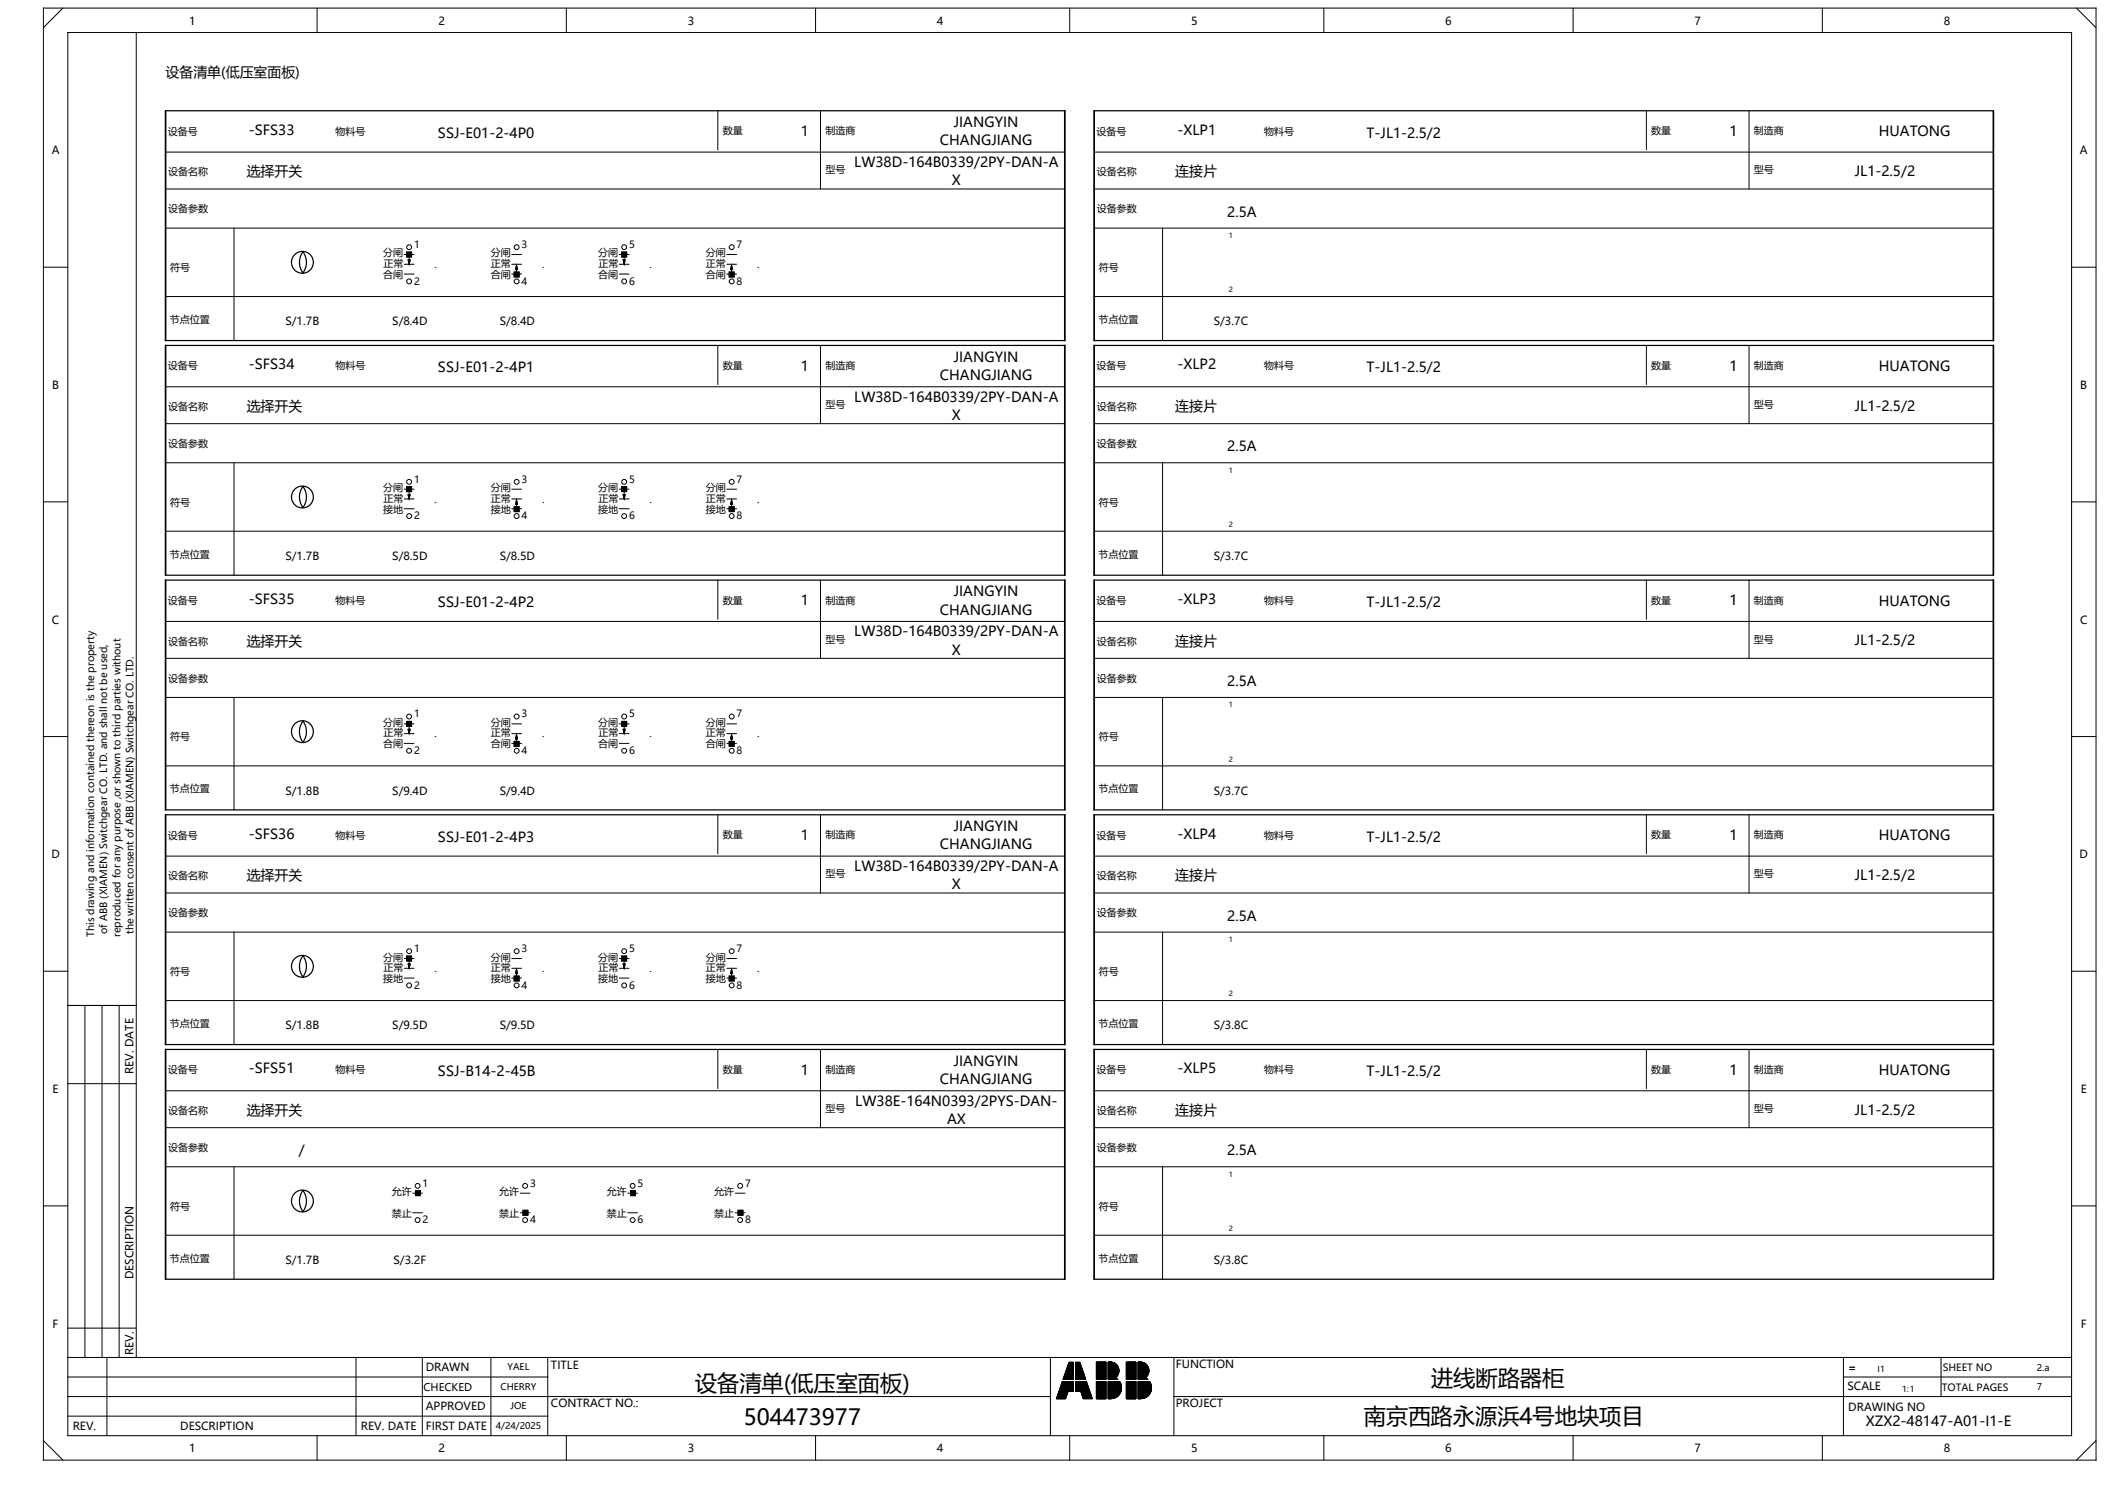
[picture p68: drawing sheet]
<svg xmlns="http://www.w3.org/2000/svg" width="297mm" height="210mm" viewBox="0 0 297 210" stroke-linecap="round" stroke-linejoin="round" font-family="sans-serif">
<defs><g id="words">
<g font-size="3.1">
<text x="97.6" y="195.2">设备清单(低压室面板)</text>
<text x="201" y="194.5">进线断路器柜</text>
<text x="104.4" y="200">504473977</text>
<text x="191.5" y="199.9">南京西路永源浜4号地块项目</text>
</g>
<g font-size="2">
<text x="23.3" y="10.7">设备清单(低压室面板)</text>
<text x="133.9" y="17.8">JIANGYIN</text>
<text x="34.9" y="18.9">-SFS33</text>
<text x="61.5" y="19.3">SSJ-E01-2-4P0</text>
<text x="112.5" y="19.1">1</text>
<text x="120" y="23.4">LW38D-164B0339/2PY-DAN-A</text>
<text x="132" y="20.4">CHANGJIANG</text>
<text x="165.3" y="18.9">-XLP1</text>
<text x="191.9" y="19.3">T-JL1-2.5/2</text>
<text x="242.9" y="19.1">1</text>
<text x="263.8" y="19.1">HUATONG</text>
<text x="34.6" y="24.7">选择开关</text>
<text x="133.7" y="26">X</text>
<text x="165" y="24.7">连接片</text>
<text x="260.4" y="24.7">JL1-2.5/2</text>
<text x="172.3" y="30.4">2.5A</text>
<text x="34.9" y="51.8">-SFS34</text>
<text x="61.5" y="52.3">SSJ-E01-2-4P1</text>
<text x="112.5" y="52">1</text>
<text x="132" y="53.4">CHANGJIANG</text>
<text x="133.9" y="50.8">JIANGYIN</text>
<text x="165.3" y="51.8">-XLP2</text>
<text x="191.9" y="52.3">T-JL1-2.5/2</text>
<text x="242.9" y="52">1</text>
<text x="263.8" y="52.1">HUATONG</text>
<text x="34.6" y="57.7">选择开关</text>
<text x="120" y="56.4">LW38D-164B0339/2PY-DAN-A</text>
<text x="133.7" y="59">X</text>
<text x="165" y="57.7">连接片</text>
<text x="260.4" y="57.7">JL1-2.5/2</text>
<text x="172.3" y="63.3">2.5A</text>
<text x="133.9" y="83.7">JIANGYIN</text>
<text x="34.9" y="84.8">-SFS35</text>
<text x="61.5" y="85.2">SSJ-E01-2-4P2</text>
<text x="112.5" y="85">1</text>
<text x="120" y="89.3">LW38D-164B0339/2PY-DAN-A</text>
<text x="132" y="86.3">CHANGJIANG</text>
<text x="165.3" y="84.8">-XLP3</text>
<text x="191.9" y="85.2">T-JL1-2.5/2</text>
<text x="242.9" y="85">1</text>
<text x="263.8" y="85">HUATONG</text>
<text x="34.6" y="90.6">选择开关</text>
<text x="133.7" y="91.9">X</text>
<text x="165" y="90.6">连接片</text>
<text x="260.4" y="90.6">JL1-2.5/2</text>
<text x="172.3" y="96.3">2.5A</text>
<text x="34.9" y="117.7">-SFS36</text>
<text x="61.5" y="118.2">SSJ-E01-2-4P3</text>
<text x="112.5" y="117.9">1</text>
<text x="132" y="119.2">CHANGJIANG</text>
<text x="133.9" y="116.7">JIANGYIN</text>
<text x="165.3" y="117.7">-XLP4</text>
<text x="191.9" y="118.2">T-JL1-2.5/2</text>
<text x="242.9" y="117.9">1</text>
<text x="263.8" y="118">HUATONG</text>
<text x="34.6" y="123.6">选择开关</text>
<text x="120" y="122.3">LW38D-164B0339/2PY-DAN-A</text>
<text x="133.7" y="124.8">X</text>
<text x="165" y="123.6">连接片</text>
<text x="260.4" y="123.5">JL1-2.5/2</text>
<text x="172.3" y="129.2">2.5A</text>
<text x="133.9" y="149.6">JIANGYIN</text>
<text x="34.9" y="150.7">-SFS51</text>
<text x="61.5" y="151.1">SSJ-B14-2-45B</text>
<text x="112.5" y="150.8">1</text>
<text x="120.1" y="155.2">LW38E-164N0393/2PYS-DAN-</text>
<text x="132" y="152.2">CHANGJIANG</text>
<text x="165.3" y="150.7">-XLP5</text>
<text x="191.9" y="151.1">T-JL1-2.5/2</text>
<text x="242.9" y="150.8">1</text>
<text x="263.8" y="150.9">HUATONG</text>
<text x="34.6" y="156.5">选择开关</text>
<text x="133" y="157.8">AX</text>
<text x="165" y="156.5">连接片</text>
<text x="260.4" y="156.5">JL1-2.5/2</text>
<text x="41.9" y="162.2">/</text>
<text x="172.3" y="162.2">2.5A</text>
<text x="262" y="200.2">XZX2-48147-A01-I1-E</text>
</g>
<g font-size="1.6">
<text x="26.6" y="3.5">1</text>
<text x="61.6" y="3.5">2</text>
<text x="96.6" y="3.5">3</text>
<text x="131.6" y="3.5">4</text>
<text x="167.3" y="3.5">5</text>
<text x="202.9" y="3.5">6</text>
<text x="237.9" y="3.5">7</text>
<text x="272.9" y="3.5">8</text>
<text x="7.3" y="21.7">A</text>
<text x="292.1" y="21.7">A</text>
<text x="40.1" y="45.7">S/1.7B</text>
<text x="55.1" y="45.7">S/8.4D</text>
<text x="70.2" y="45.7">S/8.4D</text>
<text x="170.5" y="45.7">S/3.7C</text>
<text x="7.3" y="54.6">B</text>
<text x="292.1" y="54.6">B</text>
<text x="40.1" y="78.6">S/1.7B</text>
<text x="55.1" y="78.6">S/8.5D</text>
<text x="70.2" y="78.6">S/8.5D</text>
<text x="170.5" y="78.6">S/3.7C</text>
<text x="7.3" y="87.5">C</text>
<text x="292.1" y="87.5">C</text>
<text x="40.1" y="111.6">S/1.8B</text>
<text x="55.1" y="111.6">S/9.4D</text>
<text x="70.2" y="111.6">S/9.4D</text>
<text x="170.5" y="111.6">S/3.7C</text>
<text x="7.2" y="120.5">D</text>
<text x="292" y="120.5">D</text>
<text x="40.1" y="144.5">S/1.8B</text>
<text x="55.1" y="144.5">S/9.5D</text>
<text x="70.2" y="144.5">S/9.5D</text>
<text x="170.5" y="144.5">S/3.8C</text>
<text x="7.4" y="153.4">E</text>
<text x="18.7" y="150.7" transform="rotate(-90 18.7 150.7)">REV. DATE</text>
<text x="292.2" y="153.4">E</text>
<text x="18.7" y="179.6" transform="rotate(-90 18.7 179.6)">DESCRIPTION</text>
<text x="40.1" y="177.4">S/1.7B</text>
<text x="55.3" y="177.4">S/3.2F</text>
<text x="170.5" y="177.4">S/3.8C</text>
<text x="7.4" y="186.4">F</text>
<text x="18.7" y="190.2" transform="rotate(-90 18.7 190.2)">REV.</text>
<text x="165.1" y="192">FUNCTION</text>
<text x="292.2" y="186.4">F</text>
<text x="59.8" y="192.5">DRAWN</text>
<text x="59.8" y="198">APPROVED</text>
<text x="77.4" y="192.2">TITLE</text>
<text x="77.4" y="197.5">CONTRACT NO.:</text>
<text x="165.1" y="197.5">PROJECT</text>
<text x="259.4" y="195.1">SCALE</text>
<text x="259.6" y="192.5">=</text>
<text x="10.2" y="200.8">REV.</text>
<text x="25.3" y="200.8">DESCRIPTION</text>
<text x="26.6" y="203.9">1</text>
<text x="50.7" y="200.8">REV. DATE</text>
<text x="59.8" y="200.7">FIRST DATE</text>
<text x="61.6" y="203.9">2</text>
<text x="96.6" y="203.9">3</text>
<text x="131.6" y="203.9">4</text>
<text x="167.3" y="203.9">5</text>
<text x="202.9" y="203.9">6</text>
<text x="237.9" y="203.9">7</text>
<text x="259.6" y="198">DRAWING NO</text>
<text x="272.9" y="203.9">8</text>
</g>
<text font-size="1.5" x="59.5" y="195.2">CHECKED</text>
<g font-size="1.4">
<text x="23.6" y="18.9">设备号</text>
<text x="47.1" y="18.9">物料号</text>
<text x="101.5" y="18.9">数量</text>
<text x="115.9" y="18.9">制造商</text>
<text x="154" y="18.9">设备号</text>
<text x="177.5" y="18.9">物料号</text>
<text x="231.9" y="18.9">数量</text>
<text x="246.3" y="18.9">制造商</text>
<text x="23.6" y="24.6">设备名称</text>
<text x="23.6" y="29.8">设备参数</text>
<text x="115.9" y="24.3">型号</text>
<text x="154" y="24.6">设备名称</text>
<text x="154" y="29.8">设备参数</text>
<text x="246.3" y="24.3">型号</text>
<text x="58.1" y="34.8">1</text>
<text x="73.2" y="34.8">3</text>
<text x="88.3" y="34.8">5</text>
<text x="103.4" y="34.8">7</text>
<text x="23.9" y="38">符号</text>
<text x="53.8" y="36">分闸</text>
<text x="53.8" y="39">合闸</text>
<text x="53.8" y="37.5">正常</text>
<text x="58.1" y="40">2</text>
<text x="61" y="37.6">.</text>
<text x="68.9" y="36">分闸</text>
<text x="68.9" y="39">合闸</text>
<text x="68.9" y="37.5">正常</text>
<text x="73.2" y="40">4</text>
<text x="76.1" y="37.6">.</text>
<text x="84" y="36">分闸</text>
<text x="84" y="39">合闸</text>
<text x="84" y="37.5">正常</text>
<text x="88.3" y="40">6</text>
<text x="91.2" y="37.6">.</text>
<text x="99.1" y="36">分闸</text>
<text x="99.1" y="39">合闸</text>
<text x="99.1" y="37.5">正常</text>
<text x="103.4" y="40">8</text>
<text x="106.3" y="37.6">.</text>
<text x="154.3" y="38">符号</text>
<text x="23.9" y="45.3">节点位置</text>
<text x="154.3" y="45.3">节点位置</text>
<text x="23.6" y="51.8">设备号</text>
<text x="47.1" y="51.8">物料号</text>
<text x="101.5" y="51.8">数量</text>
<text x="115.9" y="51.8">制造商</text>
<text x="154" y="51.8">设备号</text>
<text x="177.5" y="51.8">物料号</text>
<text x="231.9" y="51.8">数量</text>
<text x="246.3" y="51.8">制造商</text>
<text x="23.6" y="57.6">设备名称</text>
<text x="115.9" y="57.3">型号</text>
<text x="154" y="57.6">设备名称</text>
<text x="246.3" y="57.3">型号</text>
<text x="23.6" y="62.7">设备参数</text>
<text x="154" y="62.7">设备参数</text>
<text x="23.9" y="71">符号</text>
<text x="53.8" y="68.9">分闸</text>
<text x="53.8" y="72">接地</text>
<text x="53.8" y="70.4">正常</text>
<text x="58.1" y="67.8">1</text>
<text x="61" y="70.6">.</text>
<text x="68.9" y="68.9">分闸</text>
<text x="68.9" y="72">接地</text>
<text x="68.9" y="70.4">正常</text>
<text x="73.2" y="67.8">3</text>
<text x="76.1" y="70.6">.</text>
<text x="84" y="68.9">分闸</text>
<text x="84" y="72">接地</text>
<text x="84" y="70.4">正常</text>
<text x="88.3" y="67.8">5</text>
<text x="91.2" y="70.6">.</text>
<text x="99.1" y="68.9">分闸</text>
<text x="99.1" y="72">接地</text>
<text x="99.1" y="70.4">正常</text>
<text x="103.4" y="67.8">7</text>
<text x="106.3" y="70.6">.</text>
<text x="154.3" y="71">符号</text>
<text x="58.1" y="72.9">2</text>
<text x="73.2" y="72.9">4</text>
<text x="88.3" y="72.9">6</text>
<text x="103.4" y="72.9">8</text>
<text x="23.9" y="78.3">节点位置</text>
<text x="154.3" y="78.3">节点位置</text>
<text x="23.6" y="84.8">设备号</text>
<text x="47.1" y="84.8">物料号</text>
<text x="101.5" y="84.7">数量</text>
<text x="115.9" y="84.7">制造商</text>
<text x="154" y="84.8">设备号</text>
<text x="177.5" y="84.8">物料号</text>
<text x="231.9" y="84.7">数量</text>
<text x="246.3" y="84.7">制造商</text>
<text x="23.6" y="90.5">设备名称</text>
<text x="23.6" y="95.7">设备参数</text>
<text x="115.9" y="90.2">型号</text>
<text x="154" y="90.5">设备名称</text>
<text x="154" y="95.7">设备参数</text>
<text x="246.3" y="90.2">型号</text>
<text x="53.8" y="101.9">分闸</text>
<text x="58.1" y="100.7">1</text>
<text x="68.9" y="101.9">分闸</text>
<text x="73.2" y="100.7">3</text>
<text x="84" y="101.9">分闸</text>
<text x="88.3" y="100.7">5</text>
<text x="99.1" y="101.9">分闸</text>
<text x="103.4" y="100.7">7</text>
<text x="23.9" y="103.9">符号</text>
<text x="53.8" y="104.9">合闸</text>
<text x="53.8" y="103.4">正常</text>
<text x="58.1" y="105.8">2</text>
<text x="61" y="103.5">.</text>
<text x="68.9" y="104.9">合闸</text>
<text x="68.9" y="103.4">正常</text>
<text x="73.2" y="105.8">4</text>
<text x="76.1" y="103.5">.</text>
<text x="84" y="104.9">合闸</text>
<text x="84" y="103.4">正常</text>
<text x="88.3" y="105.8">6</text>
<text x="91.2" y="103.5">.</text>
<text x="99.1" y="104.9">合闸</text>
<text x="99.1" y="103.4">正常</text>
<text x="103.4" y="105.8">8</text>
<text x="106.3" y="103.5">.</text>
<text x="154.3" y="103.9">符号</text>
<text x="23.9" y="111.2">节点位置</text>
<text x="154.3" y="111.2">节点位置</text>
<text x="23.6" y="117.7">设备号</text>
<text x="47.1" y="117.7">物料号</text>
<text x="101.5" y="117.7">数量</text>
<text x="115.9" y="117.7">制造商</text>
<text x="154" y="117.7">设备号</text>
<text x="177.5" y="117.7">物料号</text>
<text x="231.9" y="117.7">数量</text>
<text x="246.3" y="117.7">制造商</text>
<text x="23.6" y="123.4">设备名称</text>
<text x="115.9" y="123.2">型号</text>
<text x="154" y="123.4">设备名称</text>
<text x="246.3" y="123.2">型号</text>
<text x="13.2" y="131.5" transform="rotate(-90 13.2 131.5)">This drawing and information contained thereon is the property</text>
<text x="15.1" y="131.1" transform="rotate(-90 15.1 131.1)">of ABB (XIAMEN) Switchgear CO. LTD. and shall not be used,</text>
<text x="16.9" y="131.5" transform="rotate(-90 16.9 131.5)">reproduced for any purpose ,or shown to third parties without</text>
<text x="18.8" y="131.1" transform="rotate(-90 18.8 131.1)">the written consent of ABB (XIAMEN) Switchgear CO. LTD.</text>
<text x="23.6" y="128.6">设备参数</text>
<text x="154" y="128.6">设备参数</text>
<text x="23.9" y="136.9">符号</text>
<text x="53.8" y="134.8">分闸</text>
<text x="53.8" y="137.9">接地</text>
<text x="53.8" y="136.3">正常</text>
<text x="58.1" y="133.6">1</text>
<text x="61" y="136.5">.</text>
<text x="68.9" y="134.8">分闸</text>
<text x="68.9" y="137.9">接地</text>
<text x="68.9" y="136.3">正常</text>
<text x="73.2" y="133.6">3</text>
<text x="76.1" y="136.5">.</text>
<text x="84" y="134.8">分闸</text>
<text x="84" y="137.9">接地</text>
<text x="84" y="136.3">正常</text>
<text x="88.3" y="133.6">5</text>
<text x="91.2" y="136.5">.</text>
<text x="99.1" y="134.8">分闸</text>
<text x="99.1" y="137.9">接地</text>
<text x="99.1" y="136.3">正常</text>
<text x="103.4" y="133.6">7</text>
<text x="106.3" y="136.5">.</text>
<text x="154.3" y="136.9">符号</text>
<text x="58.1" y="138.8">2</text>
<text x="73.2" y="138.8">4</text>
<text x="88.3" y="138.8">6</text>
<text x="103.4" y="138.8">8</text>
<text x="23.9" y="144.2">节点位置</text>
<text x="154.3" y="144.2">节点位置</text>
<text x="23.6" y="150.7">设备号</text>
<text x="47.1" y="150.7">物料号</text>
<text x="101.5" y="150.6">数量</text>
<text x="115.9" y="150.6">制造商</text>
<text x="154" y="150.7">设备号</text>
<text x="177.5" y="150.7">物料号</text>
<text x="231.9" y="150.6">数量</text>
<text x="246.3" y="150.6">制造商</text>
<text x="23.6" y="156.4">设备名称</text>
<text x="23.6" y="161.6">设备参数</text>
<text x="115.9" y="156.1">型号</text>
<text x="154" y="156.4">设备名称</text>
<text x="154" y="161.6">设备参数</text>
<text x="246.3" y="156.1">型号</text>
<text x="55" y="167.8">允许</text>
<text x="59.3" y="166.6">1</text>
<text x="70.1" y="167.8">允许</text>
<text x="74.4" y="166.6">3</text>
<text x="85.2" y="167.8">允许</text>
<text x="89.5" y="166.6">5</text>
<text x="100.3" y="167.8">允许</text>
<text x="104.6" y="166.6">7</text>
<text x="23.9" y="169.8">符号</text>
<text x="55" y="170.8">禁止</text>
<text x="59.3" y="171.7">2</text>
<text x="70.1" y="170.8">禁止</text>
<text x="74.4" y="171.7">4</text>
<text x="85.2" y="170.8">禁止</text>
<text x="89.5" y="171.7">6</text>
<text x="100.3" y="170.8">禁止</text>
<text x="104.6" y="171.7">8</text>
<text x="154.3" y="169.8">符号</text>
<text x="23.9" y="177.1">节点位置</text>
<text x="154.3" y="177.1">节点位置</text>
<text x="272.7" y="195.3">TOTAL PAGES</text>
<text x="272.8" y="192.5">SHEET NO</text>
</g>
<g font-size="1.3">
<text x="70.3" y="195.1">CHERRY</text>
<text x="71.3" y="192.3">YAEL</text>
<text x="71.7" y="197.8">JOE</text>
<text x="286" y="192.4">2.a</text>
<text x="286" y="195.2">7</text>
<text x="69.6" y="200.6">4/24/2025</text>
</g>
<g font-size="1.2">
<text x="263.7" y="192.6">I1</text>
<text x="267.1" y="195.4">1:1</text>
</g>
<g font-size="1">
<text x="172.6" y="33.4">1</text>
<text x="172.6" y="41">2</text>
<text x="172.6" y="66.4">1</text>
<text x="172.6" y="74">2</text>
<text x="172.6" y="99.3">1</text>
<text x="172.6" y="106.9">2</text>
<text x="172.6" y="132.3">1</text>
<text x="172.6" y="139.8">2</text>
<text x="172.6" y="165.2">1</text>
<text x="172.6" y="172.8">2</text>
</g>
</g></defs>
<g fill="none" stroke="#000" stroke-width=".14">
<path d="M6.1 1.1h288.2v203.9h-288.2zM8.8 1.1l-2.7 2.8M9.5 4.6h281.4v196.9h-281.4zM19.1 4.6v186M44.5 1.1v3.5M79.5 1.1v3.5M100.8 15.5v5.5M114.5 1.1v3.5M115.2 15.5v11M150.2 1.1v3.5M185.9 1.1v3.5M220.9 1.1v3.5"/>
<path d="M231.2 15.5v5.5M245.6 15.5v11M255.9 1.1v3.5M291.6 1.1l2.7 2.8M6.1 37.5h3.4M23.3 21.4h126.2M23.3 26.5h126.2M23.3 32h126.2M32.9 32v15.8M56.8 37.1h1.3M56.8 38.5h1.3M56.8 35.7h1.3"/>
<path d="M57.1 35.4h.7v.7h-.7zM57.3 36.5h.3l-.1 .6zM57.5 36.1v.4M71.9 37.1h1.3M71.9 38.5h1.3M71.9 35.7h1.3M72.2 38.2h.7v.7h-.7zM72.5 37.2l.2 .6h-.3zM72.5 37.8v.5M87 37.1h1.3M87 38.5h1.3M87 35.7h1.3"/>
<path d="M87.3 35.4h.7v.7h-.7zM87.5 36.5h.3l-.2 .6zM87.6 36.1v.4M102.1 37.1h1.3M102.1 38.5h1.3M102.1 35.7h1.3M102.4 38.2h.7v.7h-.7zM102.7 37.2l.2 .6h-.3zM102.7 37.8v.5M153.6 21.4h126.3M153.6 26.5h126.3M153.6 32h126.3"/>
<path d="M163.3 32v15.8M290.9 37.5h3.4M23.3 41.6h126.2M23.3 54.3h126.2M23.3 59.5h126.2M100.8 48.5v5.5M115.2 48.5v11M153.6 41.6h126.3M153.6 54.3h126.3M153.6 59.5h126.3M231.2 48.5v5.5M245.6 48.5v11"/>
<path d="M6.1 70.5h3.4M23.3 65h126.2M23.3 74.6h126.2M32.9 65v15.7M56.8 70h1.3M56.8 71.4h1.3M56.8 68.7h1.3M57.1 68.3h.7v.7h-.7zM57.3 69.4h.3l-.1 .6zM57.5 69v.5M71.9 70h1.3M71.9 71.4h1.3"/>
<path d="M71.9 68.7h1.3M72.2 71.1h.7v.7h-.7zM72.5 70.7v.5M72.5 70.2l.2 .6h-.3zM87 70h1.3M87 71.4h1.3M87 68.7h1.3M87.3 68.3h.7v.7h-.7zM87.5 69.4h.3l-.2 .6zM87.6 69v.5M102.1 70h1.3M102.1 71.4h1.3"/>
<path d="M102.1 68.7h1.3M102.4 71.1h.7v.7h-.7zM102.7 70.7v.5M102.7 70.2l.2 .6h-.3zM153.6 65h126.3M153.6 74.6h126.3M163.3 65v15.7M290.9 70.5h3.4M23.3 87.2h126.2M23.3 92.4h126.2M23.3 97.9h126.2M32.9 97.9v15.8"/>
<path d="M100.8 81.4v5.5M115.2 81.4v11M153.6 87.2h126.3M153.6 92.4h126.3M153.6 97.9h126.3M163.3 97.9v15.8M231.2 81.4v5.5M245.6 81.4v11M6.1 103.4h3.4M23.3 107.5h126.2M56.8 103h1.3M56.8 104.4h1.3"/>
<path d="M56.8 101.6h1.3M57.1 101.3h.7v.7h-.7zM57.3 102.4h.3l-.1 .6zM57.5 102v.4M71.9 103h1.3M71.9 104.4h1.3M71.9 101.6h1.3M72.2 104.1h.7v.7h-.7zM72.5 103.7v.4M72.5 103.1l.2 .6h-.3zM87 103h1.3M87 104.4h1.3"/>
<path d="M87 101.6h1.3M87.3 101.3h.7v.7h-.7zM87.5 102.4h.3l-.2 .6zM87.6 102v.4M100.8 114.4v5.5M102.1 103h1.3M102.1 104.4h1.3M102.1 101.6h1.3M102.4 104.1h.7v.7h-.7zM102.7 103.7v.4M102.7 103.1l.2 .6h-.3zM115.2 114.4v11"/>
<path d="M153.6 107.5h126.3M231.2 114.4v5.5M245.6 114.4v11M290.9 103.4h3.4M6.1 136.3h3.4M23.3 120.2h126.2M23.3 125.4h126.2M23.3 130.8h126.2M32.9 130.8v15.8M56.8 135.9h1.3M56.8 137.3h1.3M56.8 134.6h1.3"/>
<path d="M57.1 134.2h.7v.7h-.7zM57.3 135.3h.3l-.1 .6zM57.5 134.9v.5M71.9 135.9h1.3M71.9 137.3h1.3M71.9 134.6h1.3M72.2 137h.7v.7h-.7zM72.5 136.6v.5M72.5 136.1l.2 .6h-.3zM87 135.9h1.3M87 137.3h1.3M87 134.6h1.3"/>
<path d="M87.3 134.2h.7v.7h-.7zM87.5 135.3h.3l-.2 .6zM87.6 134.9v.5M102.1 135.9h1.3M102.1 137.3h1.3M102.1 134.6h1.3M102.4 137h.7v.7h-.7zM102.7 136.6v.5M102.7 136.1l.2 .6h-.3zM153.6 120.2h126.3M153.6 125.4h126.3M153.6 130.8h126.3"/>
<path d="M163.3 130.8v15.8M290.9 136.3h3.4M9.5 141.1h9.6M9.5 152.1h9.6M11.9 141.1v49.5M14.3 141.1v49.5M16.7 141.1v49.5M23.3 140.5h126.2M23.3 153.1h126.2M23.3 158.3h126.2M100.8 147.3v5.5M115.2 147.3v11"/>
<path d="M153.6 140.5h126.3M153.6 153.1h126.3M153.6 158.3h126.3M231.2 147.3v5.5M245.6 147.3v11M6.1 169.3h3.4M23.3 163.8h126.2M23.3 173.4h126.2M32.9 163.8v15.8M58 167.5h1.3M58 170.2h1.3M58.3 167.2h.7v.6h-.7z"/>
<path d="M73.1 167.5h1.3M73.1 170.2h1.3M73.4 169.9h.7v.7h-.7zM88.2 167.5h1.3M88.2 170.2h1.3M88.5 167.2h.7v.6h-.7zM103.3 167.5h1.3M103.3 170.2h1.3M103.6 169.9h.7v.7h-.7zM153.6 163.8h126.3M153.6 173.4h126.3M163.3 163.8v15.8"/>
<path d="M290.9 169.3h3.4M9.5 198.8h67.4M9.5 196h138M9.5 193.3h67.4M9.5 190.6h281.4M9.5 186.4h9.6M15 190.6v10.9M50 190.6v10.9M59.3 190.6v10.9M68.9 190.6v11M76.9 190.6v10.9M147.5 190.6v10.9"/>
<path d="M149.2 194l-.8 2.3h1.2l.4-1M149.2 194h1.5v1.3h-.7M149.2 194l.8 1.3M150.1 191.2h.6v2.4h-1.4zM151 191.2h.6l.9 2.4h-1.5zM152.6 194l.8 2.3h-1.3l-.3-1M152.6 194h-1.6v1.3h.8M152.6 194l-.8 1.3M154 191.2h1.3v2.4h-1.3zM154 193.9h1.3v2.4h-1.3zM155.6 194h1.6M155.6 191.2h.6"/>
<path d="M155.6 192.6h1.5M155.6 191.7h1.3M155.6 191.8h1.4M155.6 191.9h1.4M155.6 192h1.5M155.6 192.1h1.5M155.6 192.2h1.5M155.6 192.3h1.5M155.6 192.7h1.5M155.6 192.8h1.5M155.6 192.8h1.4M155.6 192.9h1.4"/>
<path d="M155.6 193h1.4M155.6 193.1h1.3M155.6 191.6h1.2M155.6 191.4h.9M155.6 191.4h1M155.6 191.5h1.1M155.6 191.3h.8M155.6 193.2h1.2M155.6 195.2h1.8M155.6 194.3h1.8M155.6 194.4h1.8M155.6 194.1h1.7"/>
<path d="M155.6 194.2h1.7M155.6 194.2h1.8M155.6 193.5h1.2M155.6 194h1.7M155.6 194.5h1.8M155.6 194.5h1.9M155.6 194.6h1.9M155.6 194.7h1.9M155.6 194.8h1.9M155.6 194.9h1.9M155.6 195h1.9M155.6 195.1h1.9"/>
<path d="M155.6 195.5h1.7M155.6 195.6h1.7M155.6 195.6h1.6M155.6 195.7h1.6M155.6 195.8h1.5M155.6 195.9h1.5M155.6 195.9h1.4M155.6 196h1.3M155.6 196.1h1.2M155.6 195.3h1.8M155.6 195.4h1.8M155.6 193.3h1.2"/>
<path d="M155.6 193.3h1.1M155.6 193.4h1M155.6 193.5h1.1M155.6 196.1h1.1M155.6 196.2h1M155.6 196.3h.8M155.6 192.4h1.5M155.6 192.5h1.5M155.9 191.2a1.2 1.2 0 0 1 1.2 .9 1.2 1.2 0 0 1-.5 1.3M155.9 191.2h.1M155.9 191.2h-.3v2.4h1.3M155.9 191.2h.3"/>
<path d="M156.2 191.2l.2 .1M156.4 191.3l.1 .1M156.4 196.3h-.5M156.5 191.4h.1M156.6 193.4l.1 .1M156.6 196.2l-.2 .1M156.6 193.4l.3 .2M156.6 191.4l.1 .1M156.7 193.3l-.1 .1M156.7 193.5h.1M156.7 196.1l-.1 .1M156.7 191.5l.1 .1"/>
<path d="M156.8 193.3h-.1M156.8 191.6l.1 .1M156.8 193.5l.1 .1M156.8 196.1h-.1M156.8 193.2v.1M156.9 191.7h.1M156.9 193.1l-.1 .1M156.9 191.7l.1 .1M156.9 196l-.1 .1M156.9 193.1h.1M157 191.8v.1M157 193l-.1 .1"/>
<path d="M157 191.9h.1M157 195.9l-.1 .1M157 192.9v.1M157 191.9l.1 .1M157 192.8v.1M157.1 192v.1M157.1 192.8h-.1M157.1 195.9h-.1M157.1 192.1h.1M157.1 192.7v.1M157.1 192.1v.1M157.1 192.6v.1"/>
<path d="M157.1 192.2v.1M157.1 192.6h.1M157.1 192.3v.1M157.1 192.5v.1M157.1 192.4h.1M157.1 192.4v.1M157.1 195.8v.1M157.2 195.7l-.1 .1M157.2 193.9a1.54 1.54 0 0 1-1.3 2.4M157.2 193.9h-1.6v2.4h.3M157.2 193.9v.1M157.2 194h.1"/>
<path d="M157.2 195.6v.1M157.3 194v.1M157.3 195.6h-.1M157.3 194.1v.1M157.3 195.5v.1M157.3 194.2h.1M157.4 195.4l-.1 .1M157.4 194.2v.1M157.4 195.4h.1M157.4 194.3v.1M157.4 195.3v.1M157.4 194.4v.1"/>
<path d="M157.4 195.2v.1M157.4 194.5h.1M157.4 195.2h.1M157.5 194.5v.1M157.5 195.1l-.1 .1M157.5 194.6v.1M157.5 195v.1M157.5 194.7h.1M157.5 194.9v.1M157.5 194.7v.1M157.5 194.9h.1M157.5 194.8v.1"/>
<path d="M158.2 191.2h1.3v2.4h-1.3zM158.2 193.9h1.3v2.4h-1.3zM159.8 194h1.6M159.8 191.2h.6M159.8 192.6h1.5M159.8 191.7h1.3M159.8 191.8h1.4M159.8 191.9h1.4M159.8 192h1.5M159.8 192.1h1.5M159.8 192.2h1.5M159.8 192.3h1.5"/>
<path d="M159.8 192.7h1.5M159.8 192.8h1.5M159.8 192.8h1.4M159.8 192.9h1.4M159.8 193h1.4M159.8 193.1h1.3M159.8 191.6h1.2M159.8 191.4h.9M159.8 191.4h1M159.8 191.5h1.1M159.8 191.3h.8M159.8 193.2h1.2"/>
<path d="M159.8 195.2h1.9M159.8 195.2h1.8M159.8 194.3h1.8M159.8 194.4h1.8M159.8 194.1h1.7M159.8 194.2h1.8M159.8 193.5h1.2M159.8 194h1.7M159.8 194.5h1.9M159.8 194.6h1.9M159.8 194.7h1.9M159.8 194.8h1.9"/>
<path d="M159.8 194.9h1.9M159.8 195h1.9M159.8 195.1h1.9M159.8 195.5h1.7M159.8 195.6h1.7M159.8 195.6h1.6M159.8 195.7h1.6M159.8 195.8h1.5M159.8 195.9h1.5M159.8 195.9h1.4M159.8 196h1.3M159.8 196.1h1.2"/>
<path d="M159.8 195.3h1.8M159.8 195.4h1.8M159.8 193.3h1.2M159.8 193.3h1.1M159.8 193.4h1M159.8 193.5h1.1M159.8 196.1h1.1M159.8 196.2h1M159.8 196.3h.8M159.8 192.4h1.5M159.8 192.5h1.5M160.1 191.2a1.2 1.2 0 0 1 1.2 .9 1.2 1.2 0 0 1-.5 1.3"/>
<path d="M160.1 191.2h.1M160.1 191.2h-.3v2.4h1.3M160.1 191.2h.3M160.4 191.2l.2 .1M160.6 191.3l.1 .1M160.6 196.3h-.4M160.7 191.4h.1M160.8 193.4l.1 .1M160.8 196.2l-.2 .1M160.8 193.4l.3 .2M160.8 191.4l.1 .1M160.9 193.3l-.1 .1"/>
<path d="M160.9 193.5h.1M160.9 196.1l-.1 .1M160.9 191.5l.1 .1M161 193.3h-.1M161 191.6l.1 .1M161 193.5l.1 .1M161 196.1h-.1M161 193.2v.1M161.1 191.7h.1M161.1 193.1l-.1 .1M161.1 191.7l.1 .1M161.1 196l-.1 .1"/>
<path d="M161.1 193.1h.1M161.2 191.8v.1M161.2 193l-.1 .1M161.2 191.9h.1M161.2 195.9l-.1 .1M161.2 192.9v.1M161.2 191.9l.1 .1M161.2 192.8v.1M161.3 192v.1M161.3 192.8h-.1M161.3 195.9h-.1M161.3 192.1h.1"/>
<path d="M161.3 192.7v.1M161.3 192.1v.1M161.3 192.6v.1M161.3 192.2v.1M161.3 192.6h.1M161.3 192.3v.1M161.3 192.5v.1M161.3 192.4h.1M161.3 192.4v.1M161.3 195.8v.1M161.4 195.7l-.1 .1M161.4 193.9a1.54 1.54 0 0 1-1.2 2.4"/>
<path d="M161.4 193.9h-1.6v2.4h.4M161.4 193.9v.1M161.4 194h.1M161.4 195.6v.1M161.5 194v.1M161.5 195.6h-.1M161.5 194.1l.1 .1M161.5 195.5v.1M161.6 194.2h.1M161.6 195.4l-.1 .1M161.6 194.2v.1M161.6 195.4h.1"/>
<path d="M161.6 194.3v.1M161.6 195.3v.1M161.6 194.4l.1 .1M161.6 195.2v.1M161.7 194.5h.1M161.7 195.2h-.1M161.7 194.5v.1M161.7 195.1v.1M161.7 194.6v.1M161.7 195v.1M161.7 194.9v.1M161.7 194.7h.1"/>
<path d="M161.7 194.9h.1M161.7 194.7v.1M161.7 194.8v.1M164.8 196h126.1M164.8 190.6v10.9M258.9 193.3h32M258.9 190.6v10.9M272.6 190.6v5.4M6.1 202.2l2.7 2.8M44.5 201.5v3.5M79.5 201.5v3.5M114.5 201.5v3.5"/>
<path d="M150.2 201.5v3.5M185.9 201.5v3.5M220.9 201.5v3.5M255.9 201.5v3.5M294.3 202.2l-2.7 2.8"/>
<circle cx="57.5" cy="34.7" r=".34"/>
<circle cx="57.5" cy="39.5" r=".34"/>
<circle cx="72.6" cy="34.7" r=".34"/>
<circle cx="72.6" cy="39.5" r=".34"/>
<circle cx="87.6" cy="34.7" r=".34"/>
<circle cx="87.6" cy="39.5" r=".34"/>
<circle cx="102.7" cy="34.7" r=".34"/>
<circle cx="102.7" cy="39.5" r=".34"/>
<circle cx="57.5" cy="67.6" r=".34"/>
<circle cx="57.5" cy="72.4" r=".34"/>
<circle cx="72.6" cy="67.6" r=".34"/>
<circle cx="72.6" cy="72.4" r=".34"/>
<circle cx="87.6" cy="67.6" r=".34"/>
<circle cx="87.6" cy="72.4" r=".34"/>
<circle cx="102.7" cy="67.6" r=".34"/>
<circle cx="102.7" cy="72.4" r=".34"/>
<circle cx="57.5" cy="105.4" r=".34"/>
<circle cx="57.5" cy="100.6" r=".34"/>
<circle cx="72.6" cy="105.4" r=".34"/>
<circle cx="72.6" cy="100.6" r=".34"/>
<circle cx="87.6" cy="105.4" r=".34"/>
<circle cx="87.6" cy="100.6" r=".34"/>
<circle cx="102.7" cy="105.4" r=".34"/>
<circle cx="102.7" cy="100.6" r=".34"/>
<circle cx="57.5" cy="133.5" r=".34"/>
<circle cx="57.5" cy="138.3" r=".34"/>
<circle cx="72.6" cy="133.5" r=".34"/>
<circle cx="72.6" cy="138.3" r=".34"/>
<circle cx="87.6" cy="133.5" r=".34"/>
<circle cx="87.6" cy="138.3" r=".34"/>
<circle cx="102.7" cy="133.5" r=".34"/>
<circle cx="102.7" cy="138.3" r=".34"/>
<circle cx="58.6" cy="171.3" r=".34"/>
<circle cx="58.6" cy="166.5" r=".34"/>
<circle cx="73.7" cy="171.3" r=".34"/>
<circle cx="73.7" cy="166.5" r=".34"/>
<circle cx="88.8" cy="171.3" r=".34"/>
<circle cx="88.8" cy="166.5" r=".34"/>
<circle cx="103.9" cy="171.3" r=".34"/>
<circle cx="103.9" cy="166.5" r=".34"/>
</g>
<g fill="#000" stroke="#000" stroke-width=".14">
<path d="M57.1 35.4h.7v.7h-.7zM57.3 36.5h.3l-.1 .6zM72.2 38.2h.7v.7h-.7zM72.5 37.2l.2 .6h-.3zM87.3 35.4h.7v.7h-.7zM87.5 36.5h.3l-.2 .6zM102.4 38.2h.7v.7h-.7zM102.7 37.2l.2 .6h-.3zM57.1 68.3h.7v.7h-.7zM57.3 69.4h.3l-.1 .6zM72.2 71.1h.7v.7h-.7zM72.5 70.2l.2 .6h-.3z"/>
<path d="M87.3 68.3h.7v.7h-.7zM87.5 69.4h.3l-.2 .6zM102.4 71.1h.7v.7h-.7zM102.7 70.2l.2 .6h-.3zM57.1 101.3h.7v.7h-.7zM57.3 102.4h.3l-.1 .6zM72.2 104.1h.7v.7h-.7zM72.5 103.1l.2 .6h-.3zM87.3 101.3h.7v.7h-.7zM87.5 102.4h.3l-.2 .6zM102.4 104.1h.7v.7h-.7zM102.7 103.1l.2 .6h-.3z"/>
<path d="M57.1 134.2h.7v.7h-.7zM57.3 135.3h.3l-.1 .6zM72.2 137h.7v.7h-.7zM72.5 136.1l.2 .6h-.3zM87.3 134.2h.7v.7h-.7zM87.5 135.3h.3l-.2 .6zM102.4 137h.7v.7h-.7zM102.7 136.1l.2 .6h-.3zM58.3 167.2h.7v.6h-.7zM73.4 169.9h.7v.7h-.7zM88.5 167.2h.7v.6h-.7zM103.6 169.9h.7v.7h-.7z"/>
<path d="M149.2 194h1.5v1.3h-.7zM149.2 194l.8 1.3-.4 1h-1.2zM150.1 191.2h.6v2.4h-1.4zM151 191.2h.6l.9 2.4h-1.5zM151 194h1.6l-.8 1.3h-.8zM152.6 194l.8 2.3h-1.3l-.3-1zM154 191.2h1.3v2.4h-1.3zM154 193.9h1.3v2.4h-1.3zM155.6 192.6h1.5zM155.6 191.7l1.4 .1zM155.6 191.8l1.4 .1zM155.6 191.9h1.4z"/>
<path d="M155.6 191.9l1.5 .1zM155.6 192l1.5 .1zM155.6 192.1h1.5zM155.6 192.1l1.5 .1zM155.6 192.2l1.5 .1zM155.6 191.7h1.3zM155.6 192.7h1.5zM155.6 192.8h1.5zM155.6 192.8h1.4zM155.6 192.9h1.4zM155.6 193h1.4zM155.6 191.6l1.3 .1z"/>
<path d="M155.6 191.4h1zM155.6 191.4l1.1 .1zM155.6 191.5l1.2 .1zM155.6 191.2h.6zM155.6 191.2l.8 .1zM155.6 191.3l.9 .1zM155.6 193.1h1.3zM155.6 195.2h1.8zM155.6 194.3l1.8 .1zM155.6 194.1l1.7 .1zM155.6 194.2h1.8zM155.6 194.2l1.8 .1z"/>
<path d="M155.6 193.5h1.2l.1 .1h-1.3zM155.6 193.9l1.6 .1zM155.6 194h1.7zM155.6 194l1.7 .1zM155.6 194.4l1.8 .1zM155.6 194.5h1.9zM155.6 194.5l1.9 .1zM155.6 194.6l1.9 .1zM155.6 194.7h1.9zM155.6 194.7l1.9 .1zM155.6 194.8h1.9zM155.6 194.9h1.9z"/>
<path d="M155.6 195h1.9zM155.6 195.1h1.9zM155.6 195.5h1.7zM155.6 195.6h1.7zM155.6 195.6h1.6zM155.6 195.7h1.6zM155.6 195.8h1.5zM155.6 195.9h1.5zM155.6 195.9h1.4zM155.6 196h1.3zM155.6 195.3h1.8zM155.6 195.4h1.8z"/>
<path d="M155.6 193.2h1.2zM155.6 193.3h1.2zM155.6 193.3h1.1zM155.6 193.4l1.1 .1zM155.6 193.5h1.2zM155.6 196.1h1.2zM155.6 196.1h1.1zM155.6 196.2h1zM155.6 196.3h.8zM155.6 192.3l1.5 .1zM155.6 192.4h1.5zM155.6 192.5h1.5z"/>
<path d="M158.2 191.2h1.3v2.4h-1.3zM158.2 193.9h1.3v2.4h-1.3zM159.8 195.2h1.9zM159.8 194h1.7zM159.8 194.3l1.8 .1zM159.8 194.2l1.8 .1zM159.8 194.2h1.8zM159.8 194.1l1.8 .1zM159.8 194l1.7 .1zM159.8 195.1h1.9zM159.8 195h1.9zM159.8 194.9h1.9z"/>
<path d="M159.8 194.8h1.9zM159.8 194.7l1.9 .1zM159.8 194.7h1.9zM159.8 194.6l1.9 .1zM159.8 194.5l1.9 .1zM159.8 194.5h1.9zM159.8 194.4l1.9 .1zM159.8 195.6h1.7zM159.8 195.5h1.7zM159.8 195.4h1.8zM159.8 195.3h1.8zM159.8 195.2h1.8z"/>
<path d="M159.8 193.1h1.3zM159.8 193.5h1.2l.1 .1h-1.3zM159.8 193.5h1.2zM159.8 193.4l1.1 .1zM159.8 193.3h1.1zM159.8 193.3h1.2zM159.8 193.2h1.2zM159.8 195.9h1.4zM159.8 196.3h.8zM159.8 196.2h1zM159.8 196.1h1.1zM159.8 196.1h1.2z"/>
<path d="M159.8 196h1.3zM159.8 193.9l1.6 .1zM159.8 195.9h1.5zM159.8 195.8h1.5zM159.8 195.7h1.6zM159.8 195.6h1.6zM159.8 191.9h1.4zM159.8 191.8l1.4 .1zM159.8 191.7l1.4 .1zM159.8 191.2l.8 .1zM159.8 191.2h.6zM159.8 191.6l1.3 .1z"/>
<path d="M159.8 191.5l1.2 .1zM159.8 191.4l1.1 .1zM159.8 191.4h1zM159.8 191.7h1.3zM159.8 191.3l.9 .1zM159.8 193h1.4zM159.8 192.9h1.4zM159.8 192.8h1.4zM159.8 192.6h1.5zM159.8 192.2l1.5 .1zM159.8 192.1l1.5 .1zM159.8 192.1h1.5z"/>
<path d="M159.8 192.3l1.5 .1zM159.8 192.5h1.5zM159.8 192.4h1.5zM159.8 192l1.5 .1zM159.8 192.7h1.5zM159.8 192.8h1.5zM159.8 191.9l1.5 .1z"/>
</g>
<g fill="none" stroke="#000" stroke-width=".17">
<path d="M23.3 15.5h126.2M153.6 15.5h126.3M42.5 35.3a2.47 2.47 0 0 1 0 3 2.47 2.47 0 0 1 0-3zM23.3 47.8h126.2M23.3 48.5h126.2M153.6 47.8h126.3M153.6 48.5h126.3M42.5 68.3a2.47 2.47 0 0 1 0 2.9 2.47 2.47 0 0 1 0-2.9zM23.3 80.7h126.2M23.3 81.4h126.2M153.6 80.7h126.3M153.6 81.4h126.3"/>
<path d="M23.3 113.7h126.2M23.3 114.4h126.2M42.5 101.2a2.47 2.47 0 0 1 0 3 2.47 2.47 0 0 1 0-3zM153.6 113.7h126.3M153.6 114.4h126.3M42.5 134.2a2.47 2.47 0 0 1 0 2.9 2.47 2.47 0 0 1 0-2.9zM23.3 146.6h126.2M23.3 147.3h126.2M153.6 146.6h126.3M153.6 147.3h126.3M23.3 179.6h126.2M42.5 167.1a2.47 2.47 0 0 1 0 3 2.47 2.47 0 0 1 0-3z"/>
<path d="M153.6 179.6h126.3"/>
<circle cx="42.5" cy="36.8" r="1.53"/>
<circle cx="42.5" cy="69.8" r="1.53"/>
<circle cx="42.5" cy="102.7" r="1.53"/>
<circle cx="42.5" cy="135.6" r="1.53"/>
<circle cx="42.5" cy="168.6" r="1.53"/>
</g>
<g fill="none" stroke="#000" stroke-width=".24">
<path d="M23.3 15.5v32.3M149.5 15.5v32.3M153.6 15.5v32.3M279.9 15.5v32.3M23.3 48.5v32.2M149.5 48.5v32.2M153.6 48.5v32.2M279.9 48.5v32.2M23.3 81.4v32.3M149.5 81.4v32.3M153.6 81.4v32.3M279.9 81.4v32.3"/>
<path d="M23.3 114.4v32.2M149.5 114.4v32.2M153.6 114.4v32.2M279.9 114.4v32.2M23.3 147.3v32.3M149.5 147.3v32.3M153.6 147.3v32.3M279.9 147.3v32.3"/>
</g>
<use href="#words"/>
</svg>
